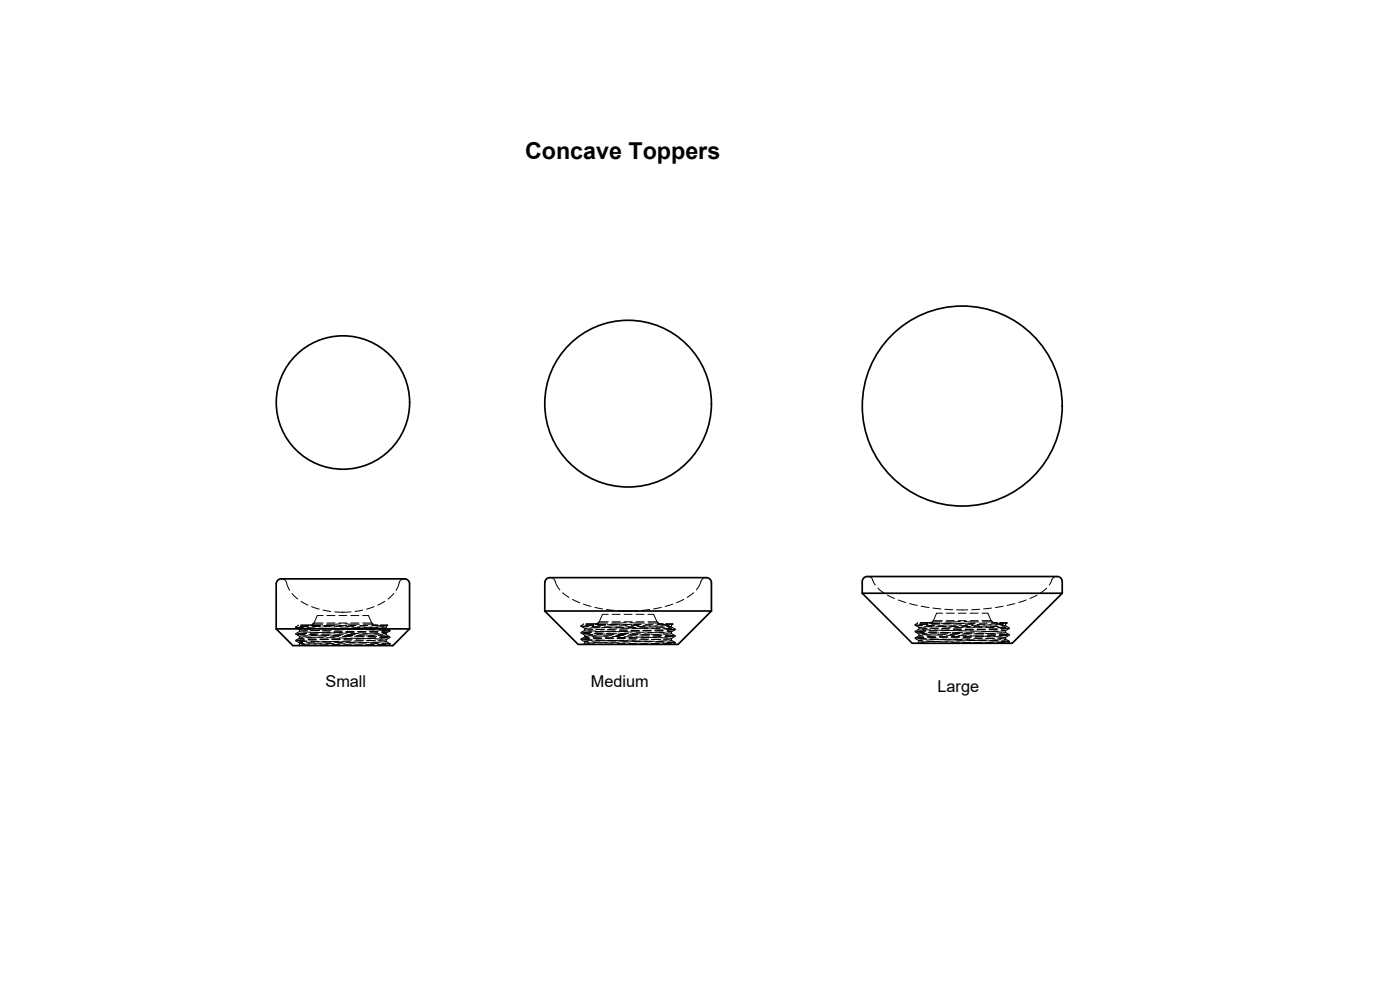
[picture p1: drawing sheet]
<svg xmlns="http://www.w3.org/2000/svg" width="420mm" height="297mm" viewBox="0 0 420 297" stroke-linecap="round" stroke-linejoin="round" font-family="sans-serif">
<defs><g id="words">
<text font-size="7" x="157.6" y="47.6">Concave Toppers</text>
<g font-size="4.9">
<text x="97.7" y="206">Small</text>
<text x="177.3" y="206">Medium</text>
<text x="281.4" y="207.6">Large</text>
</g>
</g></defs>
<!-- layer: Visible -->
<g fill="none" stroke="#000" stroke-width=".51">
<path d="M258.8 178h60M258.8 178l15 15h30l15-15M258.8 174.5v3.5M258.8 174.5a2.06 2.06 0 0 1 2.5-1.5h55a2.09 2.09 0 0 1 2.5 1.5M318.8 174.5v3.5M82.9 188.7v-13.5a2.09 2.09 0 0 1 2.6-1.5h34.8a2.37 2.37 0 0 1 2.5 1l.1 14M82.9 188.7h40M82.9 188.7l5 5h30l5-5M163.5 183.3v-8.5a2.08 2.08 0 0 1 2.6-1.5h44.8a2.1 2.1 0 0 1 2.6 1.5v8.5M163.5 183.3h50M163.5 183.3l10 10h30l10-10"/>
<circle cx="102.9" cy="120.8" r="20"/>
<circle cx="188.5" cy="121.1" r="25"/>
<circle cx="288.8" cy="121.8" r="30"/>
</g>
<!-- layer: Hidden -->
<g fill="none" stroke="#000" stroke-width=".3">
<path d="M84.5 173.7a2.38 2.38 0 0 1 1.8 2.1l.6 1.3M87.6 178.1l1.7 1.6M118.2 178.1l-1.7 1.6M121.3 173.7a2.38 2.38 0 0 0-1.8 2.1l-.6 1.3M165.2 173.3a2.53 2.53 0 0 1 1.8 2.1l1 1.6M168.9 177.8l1.9 1.4M171.8 179.8l2.2 1M205.2 179.8l-2.2 1M208.1 177.8l-1.9 1.4M211.8 173.3a2.53 2.53 0 0 0-1.8 2.1l-1 1.6M260.5 173a2.46 2.46 0 0 1 1.7 1.9l.5 .6M263.4 176.5l1.9 1.4"/>
<path d="M266.3 178.5l2.2 1.1M311.2 178.5l-2.1 1.1M314.1 176.5l-1.8 1.4M317.1 173a2.46 2.46 0 0 0-1.8 1.9l-.4 .6M88.8 192.1l1.1 .8M88.9 188.1l2.1 .2M89 188.2l-.2 .1 2.1 .2M89.1 190.3l2.3 .2M89.2 190.2l2.4 .1M89.5 187.5l-.7 .8 1.1 .6v.6l-1.1 .8 1.1 .6v.6l-1.1 .6M89.6 192.4l2.4 .1M89.8 192.2l2.4 .1"/>
<path d="M89.9 192.9v.6M89.9 193.4l-.4 .3M90.2 188.9h-.3l2 .2M90.3 187.5h2.1M90.3 187.7h2.1M90.3 180.4l2.1 1.2M90.3 193.6l2.4 .1M90.8 192.8l-.9 .1 1.4 .2M90.9 191.4l-1 .1 1.3 .1M91 189.6l2.3 .1M91 191.1l2.4 .1M91.3 191.9l-2.4 .2"/>
<path d="M91.5 192.1l-2.4 .1M91.9 189.9l-2.4 .1M92 190.1l-2.4 .1M92.1 188.5l2.3 .1M92.2 188.3l2.4 .1M92.3 190.7l-2.4 .2M92.3 189.3l-2.3 .1M92.4 191.7l2.4 .1-2.3 .1M92.4 187.9l-2.4 .1M92.4 187.7h.3M92.5 193.1l2.4 .1M92.6 188l-2.4 .1"/>
<path d="M92.6 190.5l2.4 .1M92.8 190.4h2.4M93 193.2l-2.4 .2M93.1 187.5v.2l2.4 .1M93.1 189.2h2.4M93.2 192.5l4.8 .1M93.4 192.4l2.4 .1M93.5 187.5v.2M93.5 182l2.3 .8M93.8 188.7l-2.4 .1M93.9 187.7h2.3M94.2 186.9l-.3 .4"/>
<path d="M94.2 186.9h2.7M94.4 192.6l-2.4 .2M94.4 191.2l-2.3 .1M94.6 189.7l2.3 .1M94.6 191.2l2.4 .1M95 192h-2.4M95.4 189.8l-2.4 .1M95.6 190h-2.4M95.6 188.6l2.4 .1M95.8 188.5h2.4M95.9 190.6l-2.4 .1M95.9 189.2h-2.4"/>
<path d="M96 187.8h-2.4M96.1 193.3h2.3M96.2 187.9l-2.4 .1M96.2 190.6l2.4 .1M96.4 190.5h2.4M96.6 193.1l-2.4 .1M96.6 187.8l2.4 .1M96.7 189.3h2.4M96.8 192.6l2.4 .1M96.8 187.3h-2.9v.2h-1.5v.2M96.9 184.7h-1.7l-1 2.2M96.9 192.5h2.4"/>
<path d="M96.9 183.1l2.4 .4M97.3 188.6h-2.3M97.5 187.7h1.8h-2.1M98 191.1l-2.4 .1M98.1 189.9h2.4M98.1 186.9h2.4M98.1 184.7h2.4M98.2 191.3l2.3 .1M98.4 191.7l-2.4 .1 2.4 .1M98.6 191.9h-2.4M99 189.7l-2.4 .1M99.2 189.9h-2.4"/>
<path d="M99.2 188.7l2.4 .1M99.3 187.7h1.2M99.4 188.5l2.3 .1M99.4 190.5l-2.3 .1M99.5 189l-2.4 .1M99.6 191.9h2.4M99.6 193.3l2.4 .1M99.7 187.8l-2.3 .1M99.8 190.7l2.4 .1M99.9 190.5l2.4 .1M100.1 193l-2.4 .1M100.2 187.9l2.4 .1"/>
<path d="M100.3 189.4h2.4M100.4 192.7l2.3 .1M100.5 183.6h4.8M100.5 192.6h2.4M100.9 188.5h-2.4M101.4 193.6l-2.1 .1M101.6 192.5h-2.4M101.6 191l-2.4 .1M101.7 189.9l2.4 .1M101.7 186.9h2.4M101.7 184.7h2.4M101.7 187.7h2.4"/>
<path d="M101.7 191.4l2.4 .1M102 191.6l-2.4 .1M102.2 191.8l-2.4 .1M102.3 187.2l-4.3 .1M102.6 189.6l-2.4 .1M102.7 189.8h-2.3M102.8 188.8h2.4M103 188.6l2.3 .1M103 190.4l-2.4 .1M103.1 189h-2.4M103.1 192h2.4M103.2 193.4l2.4 .1"/>
<path d="M103.3 187.8h-2.4M103.4 190.8h2.3M103.5 187.2l4.3 .1M103.5 190.6l2.4 .1M103.7 192.9l-2.4 .1M103.8 188l2.4 .1M103.8 189.4l2.4 .1M103.9 192.8l2.4 .1M104.1 192.6l2.4 .1M104.5 188.4h-2.4M105 193.6h-2.4M105.1 192.4h-2.4"/>
<path d="M105.2 190.9l-2.4 .1M105.3 190l2.3 .1M105.3 186.9h2.4M105.3 184.7h2.4M105.3 187.7h1.3M105.3 191.5h2.4M105.6 191.5l-2.4 .1M105.7 191.7l-2.3 .1M106.2 189.5l-2.4 .1M106.3 189.7l-2.4 .1M106.4 188.9h2.3M106.5 188.7l2.4 .1"/>
<path d="M106.6 187.7h-2.1M106.6 187.7h.2M106.6 190.3l-2.4 .1M106.6 188.9h-2.4M106.7 192.1h2.4M106.8 193.5l2.4 .1M106.9 190.9h2.4M107.1 190.7l2.4 .1M107.3 192.9h-2.4M107.4 188.1h2.3M107.4 189.5l2.4 .1M107.5 192.9h2.4"/>
<path d="M107.7 192.7l2.3 .1M108 187.7h2.4M108.1 188.3h-2.4M108.6 193.5h-2.4M108.7 192.3h-2.4M108.7 193.6l-2.1 .1M108.7 190.8l-2.3 .1M108.8 190.1l2.4 .1M108.9 186.9h2.7M108.9 184.7h1.7l1 2.2M108.9 183.1l-2.4 .4M108.9 191.6l2.4 .1"/>
<path d="M109 187.3l4.4 .2v.2h-1.8M109.1 191.5h-2.3M109.3 191.6l-2.4 .1M109.7 189.4l-2.4 .1M109.9 189.6l-2.4 .1M109.9 188.9l2.4 .1M110.1 188.8l2.4 .1M110.2 190.2l-2.4 .1M110.2 188.8h-2.4M110.3 192.2h2.4M110.3 193.6l2.4 .1M110.5 191h2.4"/>
<path d="M110.7 190.8l2.4 .1M110.8 192.8h-2.3M110.9 188.2l2.4 .1M111 189.6l2.4 .1M111.1 193h2.4M111.2 192.8l2.4 .1M111.6 186.9l.3 .4M111.6 188.2l-2.4 .1M112.1 193.4h-2.4M112.3 192.2h-2.4M112.3 182l-2.3 .8M112.3 193.6h-2.4"/>
<path d="M112.3 190.7l-2.4 .1M112.3 187.5v.2M112.4 190.2l2.4 .1M112.5 191.7l2.3 .1M112.7 191.4h-2.4M112.7 187.5v.2M112.9 191.5l-2.4 .1M113.1 187.7l2.4 .1M113.3 189.3l-2.4 .1M113.5 189.5l-2.4 .1M113.5 189l2.4 .2M113.7 188.9l2.3 .1"/>
<path d="M113.7 190.1l-2.3 .1M113.8 188.6l-2.4 .2M113.9 192.3l2 .2h-.3M114.1 191.1l2.4 .1M114.2 187.5h2.1v.2M114.2 187.7h2.1M114.2 190.9l2.4 .1M114.4 192.6l-2.4 .1M114.5 188.3l1.4 .2-.9 .1M114.6 189.8l1.3 .1-1 .1M114.6 193.1l2.4 .2M114.8 192.9l2.1 .3"/>
<path d="M115.2 188l-2.4 .2M115.5 180.4l-2.1 1.2M115.7 193.3h-2.4M115.8 192l-2.3 .1M115.9 190.5l-2.4 .2M115.9 193.4l-2.4 .1M115.9 189.9v.6l1.1 .6-1.1 .8v.6l1.1 .8M116.3 191.2l-2.4 .1M116.3 187.7l-.4 .2v.6l1.1 .8M116.5 191.4l-2.4 .1M116.9 189.2l-2.4 .1M117 189.3l-2.3 .2"/>
<path d="M117 193.3l-.7 .4M117 189.3l-1.1 .6M174.4 191.8l1.1 .8v.5l-.4 .2M174.4 189.9l1.1 .7v.5l-1.1 .6M174.5 187.7l2.1 .2M174.6 187.9h-.2l2.1 .2M174.7 190l2.4 .1M174.8 189.8l2.4 .2M175.1 187.1l-.7 .8 1.1 .7v.5M175.1 181.3l2.3 .7M175.2 192l2.4 .1M175.4 191.9l2.4 .1"/>
<path d="M175.5 189.1l-1.1 .8M175.8 188.5l-.3 .1 2 .2M175.9 187.1h2.1M175.9 187.3h2.1M175.9 193.2l2.4 .1M176.4 192.5l-.9 .1 1.4 .1M176.5 191l-1 .1 1.3 .1M176.6 189.2l2.3 .1M176.6 190.7l2.4 .1M176.9 191.6l-2.4 .1M177.1 191.7l-2.4 .2M177.5 189.5l-2.4 .2"/>
<path d="M177.6 189.7l-2.4 .1M177.7 188.1l2.3 .1M177.8 188l2.4 .1M177.9 190.4l-2.4 .1M177.9 188.9l-2.3 .2M178 187.5l-2.3 .1M178 187.3h.3M178 191.3l2.4 .1M178.1 192.8l2.4 .1M178.2 187.7l-2.4 .1M178.2 190.2h2.4M178.4 190l2.4 .1"/>
<path d="M178.5 182.3l2.3 .4M178.6 192.9l-2.4 .1M178.7 187.1v.2l2.4 .1M178.7 188.8l2.4 .1M178.8 192.2h2.4M179 192l2.4 .1M179.1 187.1v.2M179.4 188.3l-2.4 .1M179.5 187.3h2.3M179.8 186.6l-.3 .3M179.8 186.6h2.7M180 192.3l-2.4 .1"/>
<path d="M180 190.8l-2.3 .1M180.1 189.4h2.4M180.2 190.8l2.4 .1M180.4 191.4l-2.3 .1M180.6 191.6l-2.4 .1M181 189.4l-2.4 .1M181.2 189.6l-2.4 .1M181.2 188.2l2.4 .1M181.4 188.1h2.4M181.5 190.3h-2.4M181.5 188.8l-2.4 .1M181.6 187.4l-2.4 .1"/>
<path d="M181.6 191.4l2.4 .1M181.7 192.9l2.3 .1M181.8 187.6h-2.4M181.8 190.3h2.4M182 190.1l2.4 .1M182 182.9l2.4 .3M182.2 192.8h-2.4M182.2 187.4l2.4 .1M182.3 188.9l2.4 .1M182.4 186.9h-2.9v.2h-1.5v.2M182.4 192.3h2.4M182.5 184.3h-1.7l-1 2.3"/>
<path d="M182.5 192.1l2.4 .1M182.9 188.2l-2.3 .1M183 187.3h1.8l-2 .1M183.6 192.2l-2.4 .1M183.6 190.7l-2.3 .1M183.7 189.5l2.4 .1M183.7 186.6h2.4M183.7 184.3h2.4M183.8 191h2.3M184 191.4h-2.3M184.2 191.5l-2.4 .1M184.6 189.3l-2.4 .1"/>
<path d="M184.8 189.5l-2.4 .1M184.8 188.3l2.4 .1M184.8 187.3h1.3M185 188.2h2.3M185 190.1l-2.3 .1M185.1 188.7l-2.4 .1M185.2 191.5l2.4 .1M185.2 193h2.4M185.3 187.5h-2.3M185.4 190.4h2.4M185.5 190.2h2.4M185.6 183.2h5.8"/>
<path d="M185.7 192.7l-2.4 .1M185.8 187.5l2.4 .1M185.9 189l2.4 .1M185.9 192.4h2.4M186.1 192.2l2.4 .1M186.5 188.1l-2.4 .1M187 193.3h-2.2M187.2 192.1l-2.4 .1M187.2 190.6l-2.4 .1M187.3 189.6h2.4M187.3 186.6h2.4M187.3 184.3h2.4"/>
<path d="M187.3 187.3h2.4M187.3 191l2.4 .1M187.6 191.3h-2.4M187.8 191.4l-2.4 .1M187.9 186.8l-4.3 .1M188.2 189.3h-2.4M188.3 189.4l-2.4 .1M188.4 188.4l2.4 .1M188.6 188.3h2.3M188.6 190.1h-2.4M188.7 188.6l-2.4 .1M188.7 191.6l2.4 .1"/>
<path d="M188.8 193.1h2.4M188.9 187.4l-2.4 .1M189 190.4l2.3 .1M189.1 186.8l4.3 .1M189.1 190.3h2.4M189.3 192.6h-2.4M189.4 187.6l2.4 .1M189.4 189.1l2.4 .1M189.5 192.5h2.4M189.7 192.3h2.4M190.1 188l-2.4 .1M190.6 193.2l-2.4 .1"/>
<path d="M190.7 192l-2.4 .1M190.8 190.5l-2.4 .1M190.9 189.7h2.3M190.9 186.6h2.4M190.9 184.3h2.4M190.9 187.3h1.3M190.9 191.1l2.4 .1M191.2 191.2h-2.4M191.3 191.4h-2.3M191.7 189.2h-2.3M191.9 189.3l-2.4 .1M192 188.5l2.3 .1"/>
<path d="M192.1 188.3l2.4 .1M192.2 187.3l-2.1 .1M192.2 187.3h.2M192.2 190h-2.4M192.2 188.5l-2.4 .1M192.3 191.7l2.4 .1M192.4 193.2h2.4M192.5 190.5l2.4 .1M192.7 190.4h2.4M192.9 192.5l-2.4 .1M193 187.7l2.3 .1M193 189.2h2.4"/>
<path d="M193.1 192.5l2.4 .1M193.3 192.4h2.3M193.6 187.3h2.4M193.7 187.9l-2.4 .1M194.2 193.1l-2.4 .1M194.3 191.9l-2.4 .1M194.3 193.3h-2.1M194.3 190.5h-2.3M194.4 189.8h2.4M194.5 186.6h2.7M194.5 184.3h1.7l1 2.3M194.5 191.2l2.3 .1"/>
<path d="M194.6 186.9l4.4 .2v.2h-1.8M194.7 191.1l-2.3 .1M194.9 191.3h-2.4M195 182.9l-2.4 .3M195.3 189.1l-2.4 .1M195.5 189.3h-2.4M195.5 188.6h2.4M195.7 188.4l2.4 .1M195.7 189.9h-2.3M195.8 188.4l-2.4 .1M195.9 191.8l2.4 .1M195.9 193.3h2.4"/>
<path d="M196.1 190.6l2.4 .1M196.3 190.4l2.3 .1M196.4 192.4l-2.3 .1M196.5 187.8l2.4 .1M196.6 189.3l2.4 .1M196.7 192.6l2.4 .1M196.8 192.5h2.4M197.2 186.6l.3 .3M197.2 187.8l-2.4 .1M197.7 193l-2.4 .1M197.9 191.8l-2.4 .1M197.9 193.2l-2.4 .1"/>
<path d="M197.9 190.4h-2.4M197.9 187.1v.2M198 189.9l2.4 .1M198.1 191.3l2.3 .1M198.3 191l-2.4 .1M198.3 187.1v.2M198.5 191.2h-2.4M198.5 182.3l-2.3 .4M198.7 187.4l2.4 .1M198.9 189l-2.4 .1M199.1 189.2h-2.4M199.1 188.7l2.4 .1"/>
<path d="M199.3 188.5l2.3 .1M199.3 189.7l-2.3 .1M199.4 188.3l-2.4 .1M199.5 191.9l2 .2-.3 .1M199.7 190.7l2.4 .1M199.7 187.1h2.2v.2M199.7 187.3h2.2M199.8 190.5l2.4 .2M200 192.3l-2.4 .1M200.1 188l1.4 .1-.9 .1M200.2 189.4l1.3 .2-1 .1M200.2 192.7l2.4 .2"/>
<path d="M200.4 192.6l2.1 .2M200.8 187.7l-2.4 .1M201.3 192.9l-2.4 .1M201.4 191.6l-2.3 .2M201.5 190.1l-2.4 .2M201.5 193l-2.4 .2M201.5 192.1l1.1 .8M201.5 189.6v.5l1.1 .6M201.5 191.6v.5M201.9 190.9l-2.4 .1M201.9 181.3l-2.3 .7M201.9 187.3l-.4 .3v.5l1.1 .8-1.1 .7"/>
<path d="M202.1 191l-2.4 .1M202.5 188.8l-2.4 .1M202.6 188.9l-2.4 .2M202.6 190.8l-1.1 .8M202.6 192.9l-.7 .4M269.6 180l2.2 .8M273 181.1l2.3 .6M274.6 187.4v.2M274.6 189.4v.2M274.6 191.4v.2M274.7 189.6l1.1 .6 2.4-.2M274.7 191.6l1.1 .6"/>
<path d="M274.7 187.6l1.1 .6M274.7 187.4l2.2 .2M274.9 187.5l-.2 .1 2.1 .2M275 189.6l2.3 .2M275.1 189.5l2.4 .1M275.4 186.8l-.7 .6M275.5 191.7l2.4 .1M275.7 191.5l2.4 .2M275.8 188.2v.6M275.8 190.2v.6M275.8 192.2v.6M275.8 190.8l-1.1 .6"/>
<path d="M275.8 188.8l-1.1 .6M275.8 192.8l-.4 .2M276.1 188.2h-.3l2 .2M276.1 186.8h2.2M276.1 187h2.2M276.2 192.9l2.4 .1M276.5 181.9l2.3 .4M276.7 192.1l-.9 .1 1.4 .2M276.8 190.7l-1 .1 1.3 .1M276.8 188.9l2.4 .1M276.9 190.4l2.4 .1M277.2 191.2l-2.4 .2"/>
<path d="M277.3 191.4l-2.3 .1M277.7 189.2l-2.3 .1M277.9 189.4l-2.4 .1M277.9 187.8l2.4 .1M278.1 187.6l2.4 .1M278.2 188.6l-2.4 .1M278.3 187.2l-2.4 .1M278.3 187h.3M278.3 191l2.4 .1M278.4 192.4l2.3 .1M278.5 187.3l-2.4 .1M278.5 189.8l2.4 .1"/>
<path d="M278.7 189.7h2.4M278.9 192.5l-2.4 .2M279 186.8v.2l2.3 .1M279 188.5h2.4M279.1 191.8l4.8 .1M279.3 191.7l2.3 .1M279.4 186.8v.2M279.6 188l-2.3 .1M279.7 187h2.4M280 182.4l2.4 .3M280.1 186.2l-.3 .4M280.1 186.2h2.7"/>
<path d="M280.3 191.9l-2.4 .2M280.3 190.5l-2.4 .1M280.4 189l2.4 .1M280.5 190.5l2.4 .1M280.7 191.1l-2.4 .1M280.9 191.3h-2.4M281.3 189.1l-2.4 .1M281.5 189.3h-2.4M281.5 187.9l2.4 .1M281.7 187.8h2.4M281.7 189.9l-2.3 .1M281.8 188.5h-2.4"/>
<path d="M281.9 187.1h-2.4M281.9 191.1l2.4 .1M281.9 192.6h2.4M282 187.2l-2.3 .1M282.1 189.9l2.4 .1M282.3 189.8h2.3M282.4 192.4l-2.3 .1M282.5 187.1l2.4 .1M282.6 188.6h2.3M282.7 191.9l2.3 .1M282.7 186.6h-2.9v.2h-1.5v.2M282.8 184h-1.7l-1 2.2"/>
<path d="M282.8 191.8h2.4M283.2 187.9h-2.4M283.3 187h1.8h-2M283.5 182.8l2.4 .1M283.9 190.4l-2.4 .1M284 189.2h2.4M284 186.2h2.4M284 184h2.4M284 190.6l2.4 .1M284.3 191l-2.4 .1M284.5 191.2h-2.4M284.9 189l-2.4 .1"/>
<path d="M285.1 189.2h-2.4M285.1 188l2.4 .1M285.1 187h1.3M285.2 187.8l2.4 .1M285.3 189.8l-2.4 .1M285.3 188.3l-2.3 .1M285.5 191.2h2.3M285.5 192.6l2.4 .1M285.6 187.1l-2.4 .1M285.7 190l2.3 .1M285.8 189.9h2.4M286 192.3l-2.4 .1"/>
<path d="M286.1 187.2l2.4 .1M286.1 188.7h2.4M286.2 192l2.4 .1M286.4 191.9h2.4M286.8 187.8h-2.4M287.1 183h3.3M287.3 192.9l-2.2 .1M287.4 191.8h-2.3M287.5 190.3l-2.4 .1M287.6 189.2l2.3 .1M287.6 186.2h2.4M287.6 184h2.4"/>
<path d="M287.6 187h2.4M287.6 190.7l2.4 .1M287.9 190.9l-2.4 .1M288 191.1l-2.3 .1M288.2 186.5l-4.3 .1M288.5 188.9l-2.4 .1M288.6 189.1h-2.4M288.6 188.1h2.4M288.8 187.9l2.4 .1M288.9 189.7l-2.4 .1M288.9 188.3h-2.3M289 191.3h2.4"/>
<path d="M289.1 192.7l2.4 .1M289.2 187.1h-2.4M289.2 190.1h2.4M289.4 186.5l4.3 .1M289.4 189.9l2.4 .1M289.6 192.2l-2.4 .1M289.7 187.3l2.4 .1M289.7 188.8h2.4M289.8 192.1l2.4 .1M290 191.9l2.4 .1M290.4 187.7h-2.4M290.9 192.9h-2.4"/>
<path d="M291 191.7h-2.4M291 190.2l-2.4 .1M291.1 189.3l2.4 .1M291.2 186.2h2.3M291.2 184h2.3M291.2 187h1.2M291.2 190.8h2.4M291.4 190.8l-2.3 .1M291.6 191l-2.4 .1M292 188.8l-2.4 .1M292.2 189l-2.4 .1M292.2 188.2h2.4"/>
<path d="M292.4 188l2.4 .1M292.4 187h-2M292.4 187h.3M292.5 189.6l-2.4 .1M292.5 188.2h-2.4M292.6 191.4h2.4M292.7 192.8l2.3 .1M292.8 190.2h2.4M293 190l2.3 .1M293.2 192.2h-2.4M293.2 187.4h2.4M293.3 188.8l2.4 .1"/>
<path d="M293.4 192.2h2.4M293.5 192l2.4 .1M293.9 187h2.3M293.9 187.6h-2.4M294 182.8l-2.4 .1M294.4 192.8h-2.3M294.6 191.6l-2.4 .1M294.6 192.9l-2.2 .1M294.6 190.1l-2.4 .1M294.7 189.4l2.4 .1M294.7 186.2h2.7M294.7 184h1.8l.9 2.2"/>
<path d="M294.7 190.9l2.4 .1M294.9 186.6l4.3 .2v.2h-1.8M295 190.8h-2.4M295.2 190.9l-2.4 .1M295.6 188.8h-2.4M295.8 188.9l-2.4 .1M295.8 188.2l2.4 .1M296 188.1l2.3 .1M296 189.5l-2.3 .1M296.1 188.1h-2.4M296.2 191.5h2.4M296.2 192.9l2.4 .1"/>
<path d="M296.4 190.3h2.4M296.5 190.1l2.4 .1M296.7 192.1h-2.4M296.8 187.5l2.4 .1M296.9 188.9l2.3 .1M296.9 192.3h2.4M297.1 192.1l2.4 .1M297.4 186.2l.4 .4M297.5 187.5l-2.4 .1M297.6 182.4l-2.4 .3M298 192.7l-2.4 .1M298.2 191.5h-2.4"/>
<path d="M298.2 190l-2.4 .1M298.2 186.8v.2M298.2 192.9h-2.4M298.3 189.5l2.4 .1M298.3 191l2.4 .1M298.6 186.8v.2M298.6 190.7h-2.4M298.8 190.8l-2.4 .1M299 187l2.3 .1M299.2 188.6l-2.4 .1M299.3 188.8l-2.4 .1M299.4 188.3l2.4 .2"/>
<path d="M299.5 188.2l2.4 .1M299.6 189.4l-2.4 .1M299.6 187.9l-2.3 .2M299.7 191.6l2.1 .2h-.3M300 190.4l2.3 .1M300 186.8h2.2v.2M300 187h2.2M300.1 190.2l2.4 .1M300.3 191.9l-2.4 .1M300.4 187.6l1.4 .2-1 .1M300.4 189.1l1.4 .1-1 .1M300.5 192.4l2.4 .2"/>
<path d="M300.5 188.8l2.4-.2-1.1 .6v.6l1.1 .8-1.1 .6v.6l1.1 .8M300.7 192.2l2.1 .3M301.1 187.3l-2.4 .2M301.1 181.9l-2.4 .4M301.6 192.6h-2.4M301.7 191.3l-2.4 .1M301.8 192.7l-2.4 .1M301.8 189.8l-2.4 .2M301.8 187.8l1.1 .8M301.8 187.2v.6M302.2 190.5l-2.4 .1M302.2 187l-.4 .2"/>
<path d="M302.3 190.7l-2.3 .1M302.7 188.5l-2.3 .1M302.9 192.6l-.7 .4M304.6 181.1l-2.3 .6M308 180l-2.3 .8"/>
</g>
<use href="#words"/>
</svg>
